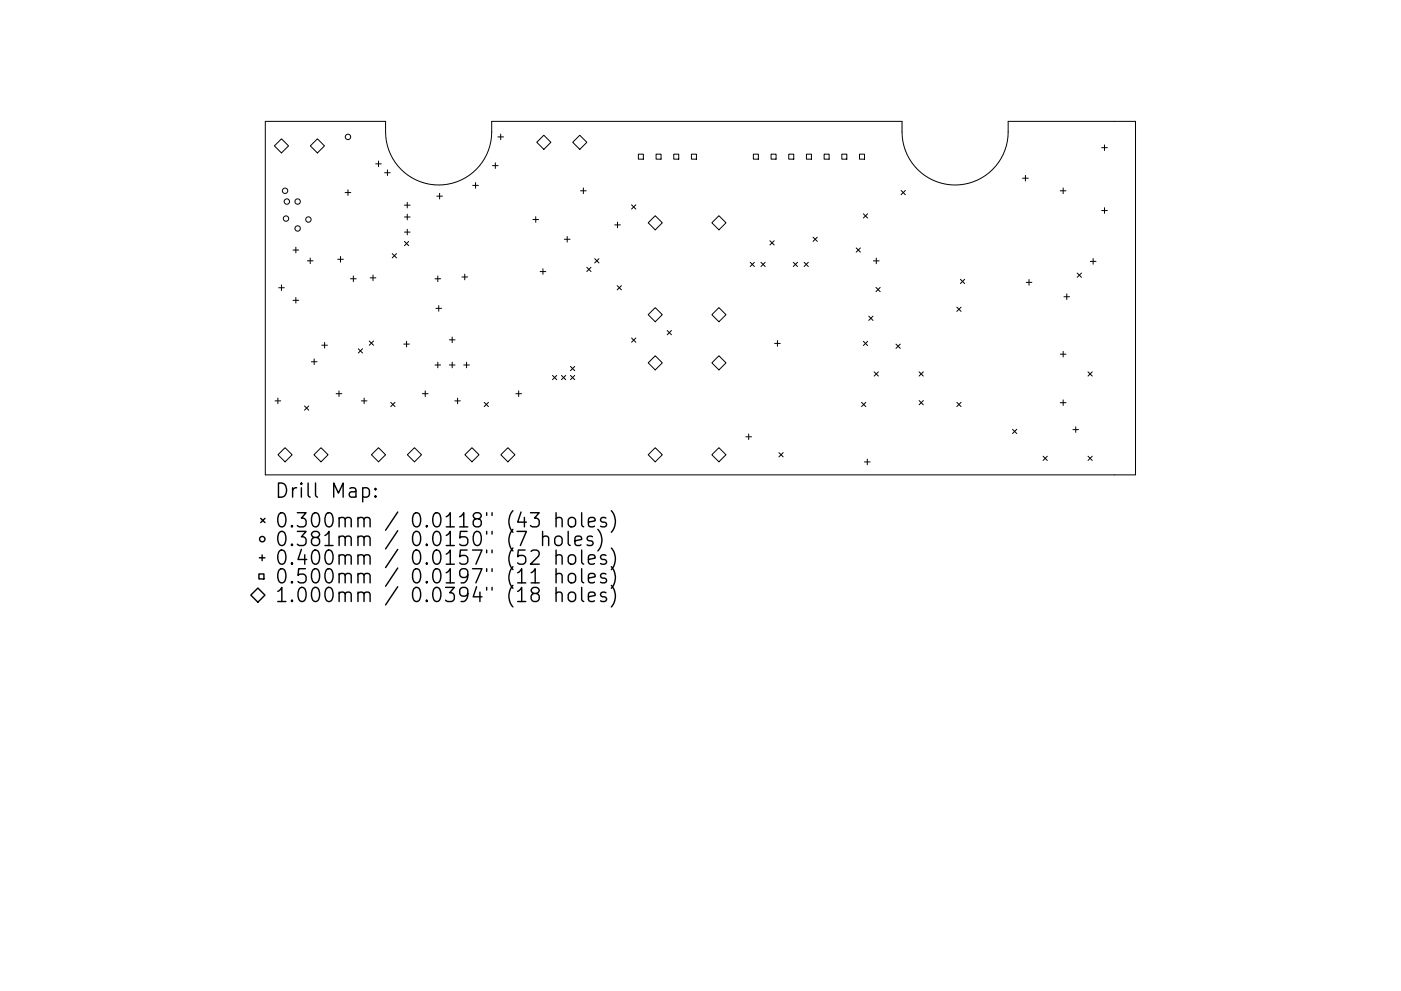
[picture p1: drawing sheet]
<svg xmlns="http://www.w3.org/2000/svg" width="297mm" height="210mm" viewBox="0 0 297 210" stroke-linecap="round" stroke-linejoin="round" font-family="sans-serif">
<defs><g id="words">
<g font-size="4.2">
<text x="58.2" y="105.6">Drill Map:</text>
<text x="58.2" y="111.9">0.300mm / 0.0118&quot; (43 holes)</text>
<text x="58.2" y="115.9">0.381mm / 0.0150&quot; (7 holes)</text>
<text x="58.2" y="119.8">0.400mm / 0.0157&quot; (52 holes)</text>
<text x="58.2" y="123.8">0.500mm / 0.0197&quot; (11 holes)</text>
<text x="58.2" y="127.8">1.000mm / 0.0394&quot; (18 holes)</text>
</g>
</g></defs>
<g fill="none" stroke="#000" stroke-width=".21">
<path d="M56.3 25.8h25.5a12.5 12.5 0 0 0 2.6 9.4 11.2 11.2 0 0 0 12.4 3.4 11.2 11.2 0 0 0 7.5-10.6v-2.2h87a12.5 12.5 0 0 0 2.6 9.4 11.3 11.3 0 0 0 12.4 3.4 11.3 11.3 0 0 0 7.5-10.6v-2.2h27v75h-184.5zM59.7 29.5l1.5 1.5-1.5 1.5-1.5-1.5zM67.3 29.5l1.5 1.5-1.5 1.5-1.5-1.5zM79.7 34.8h1.2M80.3 34.2v1.2M81.5 36.7h1.2M82.1 36.1v1.2M100.2 39.3h1.2M100.8 38.7v1.2M104.4 35.1h1.2M105 34.5v1.2M105.6 29h1.2"/>
<path d="M106.2 28.4v1.2M115.3 28.7l1.5 1.5-1.5 1.5-1.5-1.5zM122.9 28.7l1.5 1.5-1.5 1.5-1.5-1.5zM123.7 39.9v1.2M135.3 32.7h1.1v1.1h-1.1zM139.1 32.7h1.1v1.1h-1.1zM142.8 32.7h1.1v1.1h-1.1zM146.6 32.7h1.1v1.1h-1.1zM159.7 32.7h1.1v1.1h-1.1zM163.5 32.7h1v1.1h-1zM167.2 32.7h1.1v1.1h-1.1zM171 32.7h1v1.1h-1z"/>
<path d="M174.7 32.7h1.1v1.1h-1.1zM178.5 32.7h1v1.1h-1zM182.2 32.7h1.1v1.1h-1.1zM216.8 37.8h1.2M217.4 37.2v1.2M225.4 39.9v1.2M233.6 31.3h1.2M234.2 30.7v1.2M62.1 53.1h1.2M62.7 52.5v1.2M65.2 55.3h1.2M65.8 54.7v1.2"/>
<path d="M71.6 55h1.2M72.2 54.4v1.2M73.2 40.9h1.2M73.8 40.3v1.2M74.3 59.1h1.2M74.9 58.5v1.2M78.5 58.9h1.2M79.1 58.3v1.2M83.2 53.8l.9 .9M84.1 53.8l-.9 .9M85.7 43.5h1.2M85.7 46h1.2"/>
<path d="M85.7 49.2h1.2M85.8 51.2l.9 .9M86.3 42.9v1.2M86.3 45.4v1.2M86.3 48.6v1.2M86.7 51.2l-.9 .9M92.2 59.1h1.2M92.6 41.6h1.2M92.8 58.5v1.2M93.2 41v1.2M97.9 58.8h1.2M98.5 58.2v1.2"/>
<path d="M113 46.6h1.2M113.6 46v1.2M114.5 57.6h1.2M115.1 57v1.2M119.7 50.8h1.2M120.3 50.2v1.2M123.1 40.5h1.2M124.4 56.7l.9 .9M125.3 56.7l-.9 .9M126.1 54.9l.9 .9M127 54.9l-.9 .9M130.3 47.7h1.2"/>
<path d="M130.9 47.1v1.2M133.9 43.5l.9 .9M134.8 43.5l-.9 .9M138.9 45.8l1.5 1.5-1.5 1.5-1.5-1.5zM152.4 45.8l1.5 1.5-1.5 1.5-1.5-1.5zM159 55.6l.9 .9M159.9 55.6l-.9 .9M161.3 55.6l.9 .9M162.2 55.6l-.9 .9M163.2 51.1l.9 .9M164.1 51.1l-.9 .9M168.2 55.6l.9 .9"/>
<path d="M169.1 55.6l-.9 .9M170.5 55.6l.9 .9M171.4 55.6l-.9 .9M172.4 50.3l.9 .9M173.3 50.3l-.9 .9M181.5 52.6l.9 .9M182.4 52.6l-.9 .9M183.1 45.4l.9 .9M184 45.4l-.9 .9M185.2 55.3h1.2M185.8 54.7v1.3M191.1 40.4l.9 .9"/>
<path d="M192 40.4l-.9 .9M203.6 59.3l.9 .9M204.5 59.3l-.9 .9M217.6 59.9h1.2M218.2 59.3v1.2M224.8 40.5h1.2M228.4 57.9l.9 .9M229.3 57.9l-.9 .9M231.2 55.5h1.2M231.8 54.9v1.2M233.6 44.7h1.2M234.2 44.1v1.2"/>
<path d="M59.1 61.1h1.2M59.7 60.5v1.2M62.1 63.7h1.2M62.7 63.1v1.2M66 76.8h1.2M66.6 76.2v1.2M68.2 73.2h1.2M68.8 72.6v1.2M76 74l.9 .9M76.9 74l-.9 .9M78.3 72.4l.9 .9M79.2 72.4l-.9 .9"/>
<path d="M85.6 73h1.2M86.2 72.4v1.2M92.2 77.4h1.2M92.4 65.4h1.2M92.8 76.8v1.2M93 64.8v1.2M95.3 77.4h1.2M95.3 72.1h1.2M95.9 71.5v1.2M95.9 76.8v1.2M98.3 77.4h1.2M98.9 76.8v1.2"/>
<path d="M117.1 79.7l.9 .9M118 79.7l-.9 .9M119 79.7l.9 .9M119.9 79.7l-.9 .9M120.9 77.7l.9 .9M120.9 79.7l.9 .9M121.8 77.7l-.9 .9M121.8 79.7l-.9 .9M130.9 60.6l.9 .9M131.8 60.6l-.9 .9M133.9 71.7l.9 .9M134.8 71.7l-.9 .9"/>
<path d="M138.9 65.3l1.5 1.5-1.5 1.5-1.5-1.5zM138.9 75.5l1.5 1.5-1.5 1.5-1.5-1.5zM141.5 70.1l.9 .9M142.4 70.1l-.9 .9M152.4 65.3l1.5 1.5-1.5 1.5-1.5-1.5zM152.4 75.5l1.5 1.5-1.5 1.5-1.5-1.5zM164.2 72.9h1.2M164.8 72.3v1.2M183.1 72.4l.9 .9M184 72.4l-.9 .9M184.2 67.1l.9 .9M185.1 67.1l-.9 .9"/>
<path d="M185.3 78.9l.9 .9M185.7 61l.9 .9M186.2 78.9l-.9 .9M186.6 61l-.9 .9M190 73l.9 .9M190.9 73l-.9 .9M194.9 78.9l.9 .9M195.8 78.9l-.9 .9M202.9 65.2l.9 .9M203.8 65.2l-.9 .9M224.8 75.1h1.2M225.4 74.5v1.2"/>
<path d="M225.6 63h1.2M226.2 62.4v1.2M230.7 78.9l.9 .9M231.6 78.9l-.9 .9M58.3 85.1h1.2M58.9 84.5v1.2M60.4 95l1.5 1.5-1.5 1.5-1.5-1.5zM64.6 86.1l.9 .9M65.5 86.1l-.9 .9M68.1 95l1.5 1.5-1.5 1.5-1.5-1.5zM71.3 83.5h1.2M71.9 82.9v1.2"/>
<path d="M76.6 85.1h1.2M77.2 84.5v1.2M80.3 95l1.5 1.5-1.5 1.5-1.5-1.5zM82.8 85.4l.9 .9M83.7 85.4l-.9 .9M87.9 95l1.5 1.5-1.5 1.5-1.5-1.5zM89.6 83.5h1.2M90.2 82.9v1.2M96.4 85.1h1.2M97 84.5v1.2M100.1 95l1.5 1.5-1.5 1.5-1.5-1.5zM102.7 85.4l.9 .9"/>
<path d="M103.6 85.4l-.9 .9M107.7 95l1.5 1.5-1.5 1.5-1.5-1.5zM109.4 83.5h1.2M110 82.9v1.2M138.9 95l1.5 1.5-1.5 1.5-1.5-1.5zM152.4 95l1.5 1.5-1.5 1.5-1.5-1.5zM158.1 92.7h1.2M158.7 92.1v1.2M165.1 96l.9 .9M166 96l-.9 .9M182.7 85.4l.9 .9M183.3 98h1.2"/>
<path d="M183.6 85.4l-.9 .9M183.9 97.4v1.2M194.9 85l.9 .9M195.8 85l-.9 .9M202.9 85.4l.9 .9M203.8 85.4l-.9 .9M214.7 91.1l.9 .9M215.6 91.1l-.9 .9M221.2 96.8l.9 .9M222.1 96.8l-.9 .9M224.8 85.4h1.2M225.4 84.8v1.2"/>
<path d="M227.5 91.2h1.2M228.1 90.6v1.2M230.7 96.8l.9 .9M231.6 96.8l-.9 .9"/>
<circle cx="73.8" cy="29" r=".57"/>
<circle cx="60.4" cy="40.5" r=".57"/>
<circle cx="60.6" cy="46.4" r=".57"/>
<circle cx="60.8" cy="42.8" r=".57"/>
<circle cx="63.1" cy="48.5" r=".57"/>
<circle cx="63.1" cy="42.8" r=".57"/>
<circle cx="65.4" cy="46.6" r=".57"/>
</g>
<g fill="none" stroke="#000" stroke-width=".3">
<path d="M55 118.3h1.2M55.3 110l.9 .9M55.6 117.7v1.2M56.2 110l-.9 .9M76.9 103.6l.9-.1 .5 .6v.8l-.3 .4-.2 .2-.9-.2M79.6 105.2l.2 .1-.2 .2-.1-.2 .1-.1v.3M79.6 103.6l.2 .2-.2 .1-.1-.1 .1-.2v.3M112.5 108.8h1.8l-1 1.1a.81 .81 0 0 1 1 .6v.7l-.3 .4-.2 .2h-.9l-.4-.3M112.6 117l.4-.3h.8a.81 .81 0 0 1 .4 1.3l-1.7 1.7h1.8M115 114a.74 .74 0 0 1 1.3 .2v1.5M115 112.7v3M117.9 110.1a.74 .74 0 0 1 1.3 .1v1.6"/>
<path d="M117.9 113.9a.81 .81 0 0 1 1.3 .4v.9a.81 .81 0 0 1-.8 .6 .81 .81 0 0 1-.8-.6v-.9zM117.9 118a.75 .75 0 0 1 1.3 .1v1.6M117.9 108.8v3M117.9 116.7v3M120.5 112.7v2.6l.4 .4M120.6 110.1a.81 .81 0 0 1 .8-.3 .81 .81 0 0 1 .6 .6v.8a.81 .81 0 0 1-.7 .6 .81 .81 0 0 1-.8-.6v-.8zM120.6 118a.81 .81 0 0 1 .8-.3 .81 .81 0 0 1 .6 .6v.8a.81 .81 0 0 1-.7 .6 .81 .81 0 0 1-.8-.6v-.8zM121.9 114.7l1.4-.2-.1-.6-.9-.2-.4 .5v1.1l.1 .3 .3 .1 .9-.1M123.3 108.8v2.6l.5 .4M123.3 116.7v2.6l.5 .4M124.8 110.8l1.4-.3-.2-.6-.8-.1-.4 .4v1.2l.1 .2 .3 .2 .8-.2M124.8 118.7l1.4-.3-.2-.6-.8-.1-.4 .4v1.2l.1 .3 .3 .1 .8-.1"/>
<path d="M125.6 113.9l-.7-.2-.4 .5 .1 .4 1 .3 .2 .3-.2 .4-.3 .1-.8-.1M126.8 112.3a3.4 3.4 0 0 1 0 4.6M128.5 109.9l-.7-.1-.5 .4 .2 .4 1 .3 .1 .3-.1 .4-.3 .2-.9-.2M128.5 117.8l-.7-.1-.5 .4 .2 .5 1 .2 .1 .3-.1 .5-.3 .1-.9-.1M129.6 108.4a3.4 3.4 0 0 1 0 4.5M129.6 116.3a3.4 3.4 0 0 1 0 4.5M54.7 124.8l1.5 1.5-1.5 1.5-1.5-1.5zM54.9 121.8h1.1v1h-1.1zM112.6 123.7h1.7M113.2 125.9l-.3-.1a.62 .62 0 0 1-.3-.7 .62 .62 0 0 1 .6-.5l.8 .2a.62 .62 0 0 1 .3 .6 .62 .62 0 0 1-.5 .5h-.6l-.6 .6 .2 .8 .4 .3h.6l.5-.5v-.6l-.5-.6M117.9 121.9a.75 .75 0 0 1 1.3 .2v1.6M117.9 125.9a.75 .75 0 0 1 1.3 .2v1.5"/>
<path d="M117.9 120.7v3M117.9 124.6v3M120.6 121.9a.81 .81 0 0 1 .8-.3 .81 .81 0 0 1 .6 .6v.9a.81 .81 0 0 1-.7 .6 .81 .81 0 0 1-.8-.6v-.9zM120.6 125.9a.81 .81 0 0 1 .8-.3 .81 .81 0 0 1 .6 .6v.9a.81 .81 0 0 1-.7 .6 .81 .81 0 0 1-.8-.6v-.9zM123.3 120.7v2.5l.5 .5M123.3 124.6v2.6l.5 .4M124.8 122.7l1.4-.3-.2-.6-.8-.1-.4 .4v1.1l.1 .3 .3 .2 .8-.2M124.8 126.6l1.4-.3-.2-.5-.8-.2-.4 .5v1.1l.1 .3 .3 .1 .8-.1M128.5 121.8l-.7-.1-.5 .4 .2 .4 1 .3 .1 .3-.1 .4-.3 .2-.9-.2M128.5 125.8l-.7-.2-.5 .5 .2 .4 1 .3 .1 .3-.1 .4-.3 .1-.9-.1M129.6 120.2a3.4 3.4 0 0 1 0 4.6M129.6 124.2a3.4 3.4 0 0 1 0 4.6"/>
<circle cx="55.6" cy="114.4" r=".57"/>
</g>
<use href="#words"/>
</svg>
